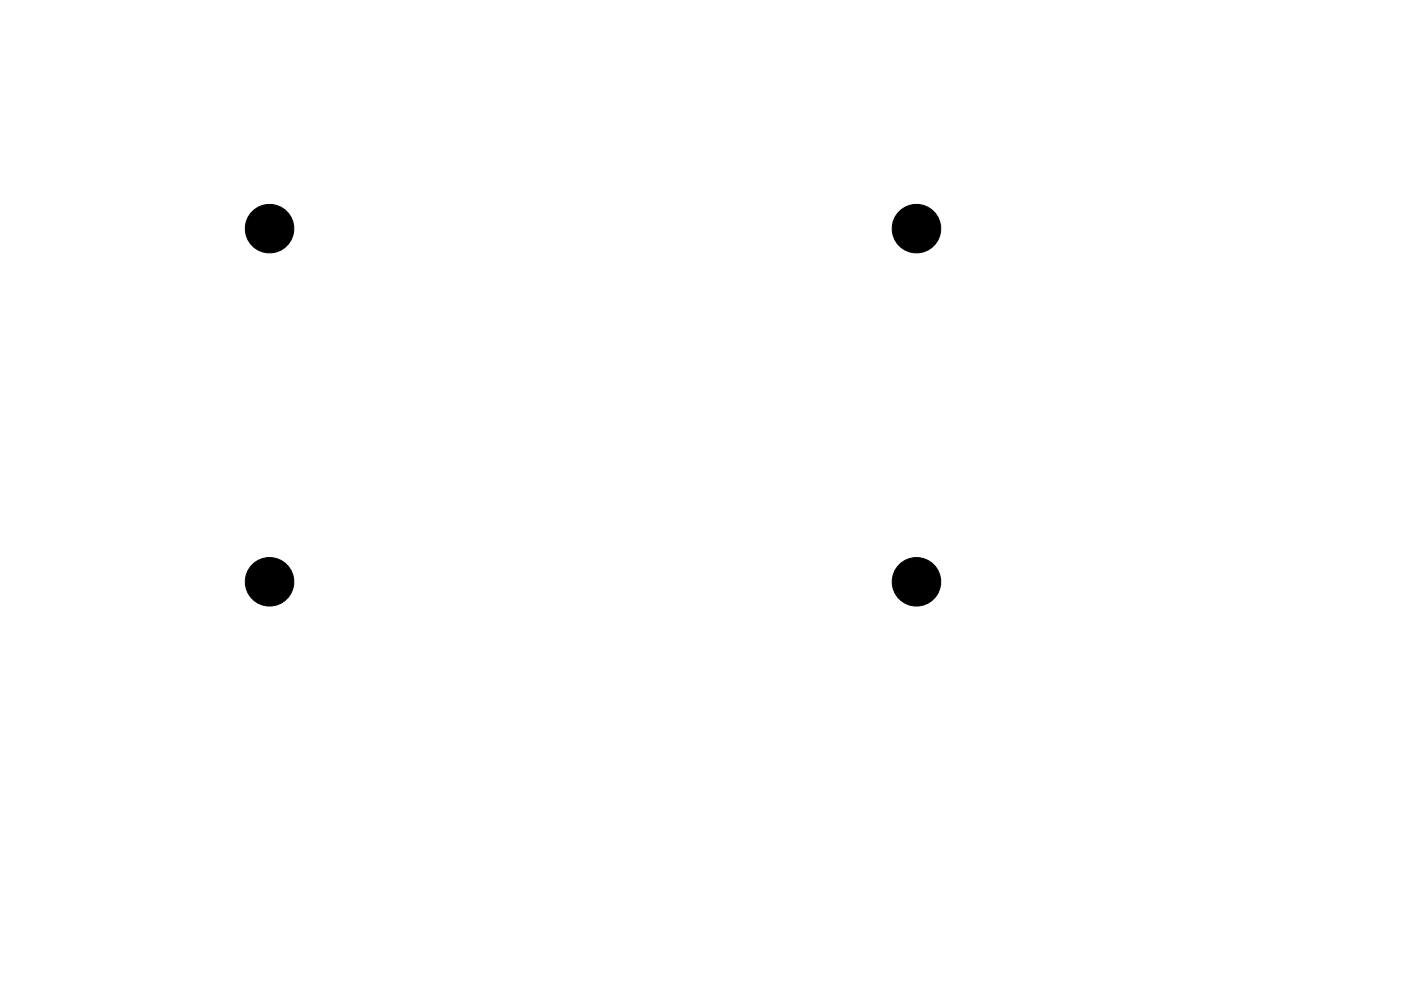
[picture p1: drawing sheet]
<svg xmlns="http://www.w3.org/2000/svg" width="297mm" height="210mm" viewBox="0 0 297 210" stroke-linecap="round" stroke-linejoin="round" font-family="sans-serif">
<g fill="#000" stroke="#000" stroke-width=".21">
<circle cx="57.1" cy="48.5" r="5.1"/>
<circle cx="194.3" cy="48.5" r="5.1"/>
<circle cx="57.1" cy="123.5" r="5.1"/>
<circle cx="194.3" cy="123.5" r="5.1"/>
</g>
</svg>
